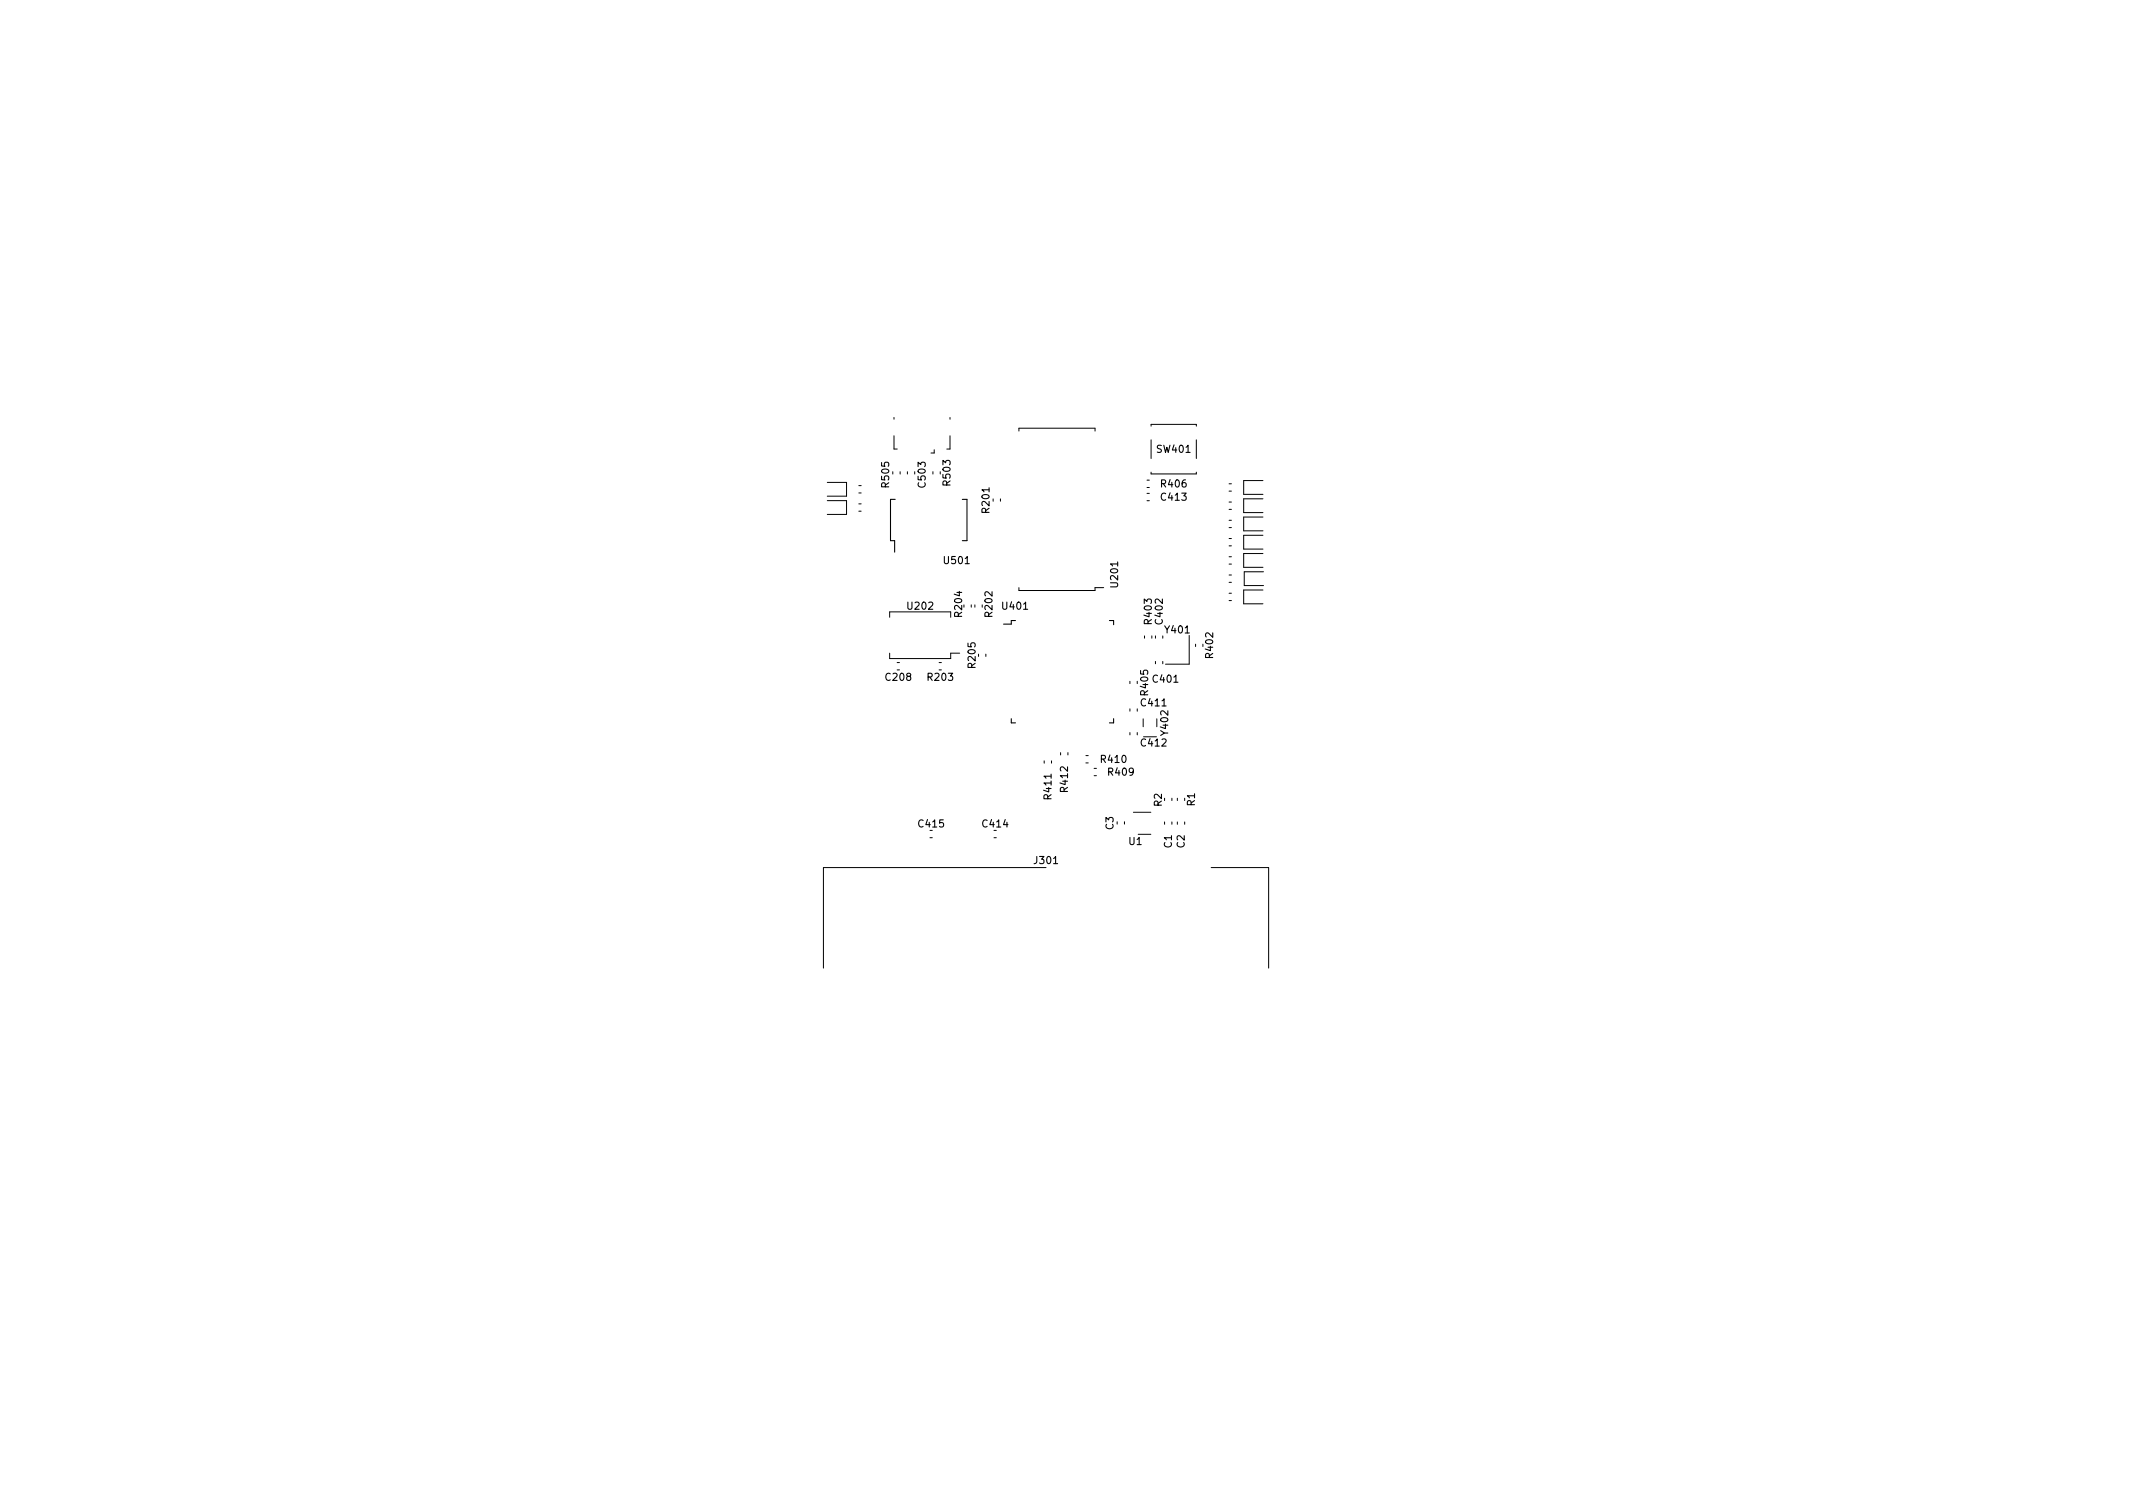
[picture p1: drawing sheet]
<svg xmlns="http://www.w3.org/2000/svg" width="297mm" height="210mm" viewBox="0 0 297 210" stroke-linecap="round" stroke-linejoin="round" font-family="sans-serif">
<defs><g id="words">
<g font-size="1.4">
<text x="161.2" y="63">SW401</text>
<text x="123.8" y="67.8" transform="rotate(-90 123.8 67.8)">R505</text>
<text x="128.9" y="67.8" transform="rotate(-90 128.9 67.8)">C503</text>
<text x="132.4" y="67.5" transform="rotate(-90 132.4 67.5)">R503</text>
<text x="137.8" y="71.3" transform="rotate(-90 137.8 71.3)">R201</text>
<text x="161.8" y="69.7">C413</text>
<text x="161.8" y="67.9">R406</text>
<text x="131.6" y="78.5">U501</text>
<text x="155.7" y="81.7" transform="rotate(-90 155.7 81.7)">U201</text>
<text x="126.5" y="84.9">U202</text>
<text x="134" y="85.8" transform="rotate(-90 134 85.8)">R204</text>
<text x="138.2" y="85.8" transform="rotate(-90 138.2 85.8)">R202</text>
<text x="139.7" y="84.9">U401</text>
<text x="160.4" y="86.8" transform="rotate(-90 160.4 86.8)">R403</text>
<text x="161.9" y="86.8" transform="rotate(-90 161.9 86.8)">C402</text>
<text x="162.3" y="88.2">Y401</text>
<text x="123.4" y="94.8">C208</text>
<text x="129.3" y="94.8">R203</text>
<text x="135.8" y="92.9" transform="rotate(-90 135.8 92.9)">R205</text>
<text x="160.6" y="95">C401</text>
<text x="168.9" y="91.5" transform="rotate(-90 168.9 91.5)">R402</text>
<text x="159" y="98.3">C411</text>
<text x="159.9" y="96.7" transform="rotate(-90 159.9 96.7)">R405</text>
<text x="153.4" y="106.2">R410</text>
<text x="154.4" y="108">R409</text>
<text x="159" y="103.9">C412</text>
<text x="162.7" y="102.3" transform="rotate(-90 162.7 102.3)">Y402</text>
<text x="146.4" y="111.2" transform="rotate(-90 146.4 111.2)">R411</text>
<text x="148.7" y="110.2" transform="rotate(-90 148.7 110.2)">R412</text>
<text x="161.8" y="112.3" transform="rotate(-90 161.8 112.3)">R2</text>
<text x="166.4" y="112.2" transform="rotate(-90 166.4 112.2)">R1</text>
<text x="128" y="115.2">C415</text>
<text x="136.9" y="115.2">C414</text>
<text x="155.1" y="115.5" transform="rotate(-90 155.1 115.5)">C3</text>
<text x="157.2" y="117.7">U1</text>
<text x="163.2" y="118" transform="rotate(-90 163.2 118)">C1</text>
<text x="165" y="118" transform="rotate(-90 165 118)">C2</text>
<text x="144.1" y="120.3">J301</text>
</g>
</g></defs>
<g fill="none" stroke="#000" stroke-width=".14">
<path d="M124.5 58.1v.3M132.3 58.1v.3M160.3 59.3v-.2h6.3v.2M115.2 69.7h2.7v1.9h-2.7M115.2 67.2h2.7v1.9h-2.7M119.6 71.2h.3M119.6 70.2h.3M119.6 68.6h.3M119.6 67.6h.3M124.3 65.7v.3M124.5 60.7v1.8h.4M125.4 65.7v.3"/>
<path d="M126.4 65.7v.3M127.4 65.7v.3M129.9 65.7v.3M130.1 62.6v.5h-.5M132.3 60.7v1.8h-.5M138.3 69.5v.3M139.3 69.5v.3M141.9 60v-.4h10.6v.4M159.7 68.7h.4M159.7 69.7h.4M159.7 66.9h.4M159.7 67.9h.4"/>
<path d="M160.3 65.7v.3h6.3v-.3M160.3 61.2v2.6M166.6 61.2v2.6M171.2 70.9h.3M171.2 69.9h.3M171.2 76h.3M171.2 75h.3M171.2 68.4h.3M171.2 67.4h.3M171.2 73.5h.3M171.2 72.4h.3M171.2 78.5h.3"/>
<path d="M171.2 77.5h.3M175.9 69.5h-2.7v1.9h2.7M175.9 66.9h-2.7v1.9h2.7M175.9 72h-2.7v1.9h2.7M175.9 74.5h-2.7v2h2.7M175.9 77.1h-2.7v1.9h2.7M176 79.6h-2.7v1.9h2.7M123.9 85.9v-.7h8.5v.7M123.9 90.9v.8h8.5v-.8h1.2M124.9 93.3h.4M124.9 92.3h.4M130.8 93.3h.3"/>
<path d="M130.8 92.3h.3M135.3 84.2v.3M135.8 84.2v.3M137.3 91.1v.3M141.9 81.8v.4h10.6v-.4h1.2M157.4 94.9v.3M157.4 98.7v.3M158.4 94.9v.3M158.4 98.7v.3M159.4 88.5v.4M160.4 88.5v.4M160.9 88.5v.4"/>
<path d="M160.9 92.1v.3M161.9 88.5v.4M161.9 92.1v.3M165.6 88.5v4h-3.3M166.5 89.7v.3M171.2 83.6h.3M171.2 82.6h.3M171.2 81.1h.3M171.2 80.1h.3M175.9 82.2h-2.7v1.9h2.7M129.5 116.6h.3M138.4 116.6h.3"/>
<path d="M145.4 105.9v.4M146.4 105.9v.4M147.7 104.8v.3M148.7 104.8v.3M151.2 105.2h.3M151.2 106.2h.3M152.4 107h.3M152.4 108h.3M155.6 114.4v.3M156.6 114.4v.3M157.4 102v.3M157.8 113.1h2.5"/>
<path d="M158.4 102v.3M158.5 116.2h1.8M159.2 100.1v1.1M161.1 100.1v1.1M162.2 114.4v.4M163.2 111.1v.4M163.2 114.4v.4M164 111.1v.4M164 114.4v.4M165 114.4v.4M145.7 120.8h-31v14M168.7 120.8h8v14"/>
</g>
<path d="M124.7 69.5h-.7v5.8h.6v1.6M134 69.5h.7v5.8h-.7M141.4 86.4h-.6v.5h-1M154.5 86.4h.6v.6M140.8 100.1v.6h.6M155.1 100.1v.6h-.6" fill="none" stroke="#000" stroke-width=".15"/>
<use href="#words"/>
</svg>
